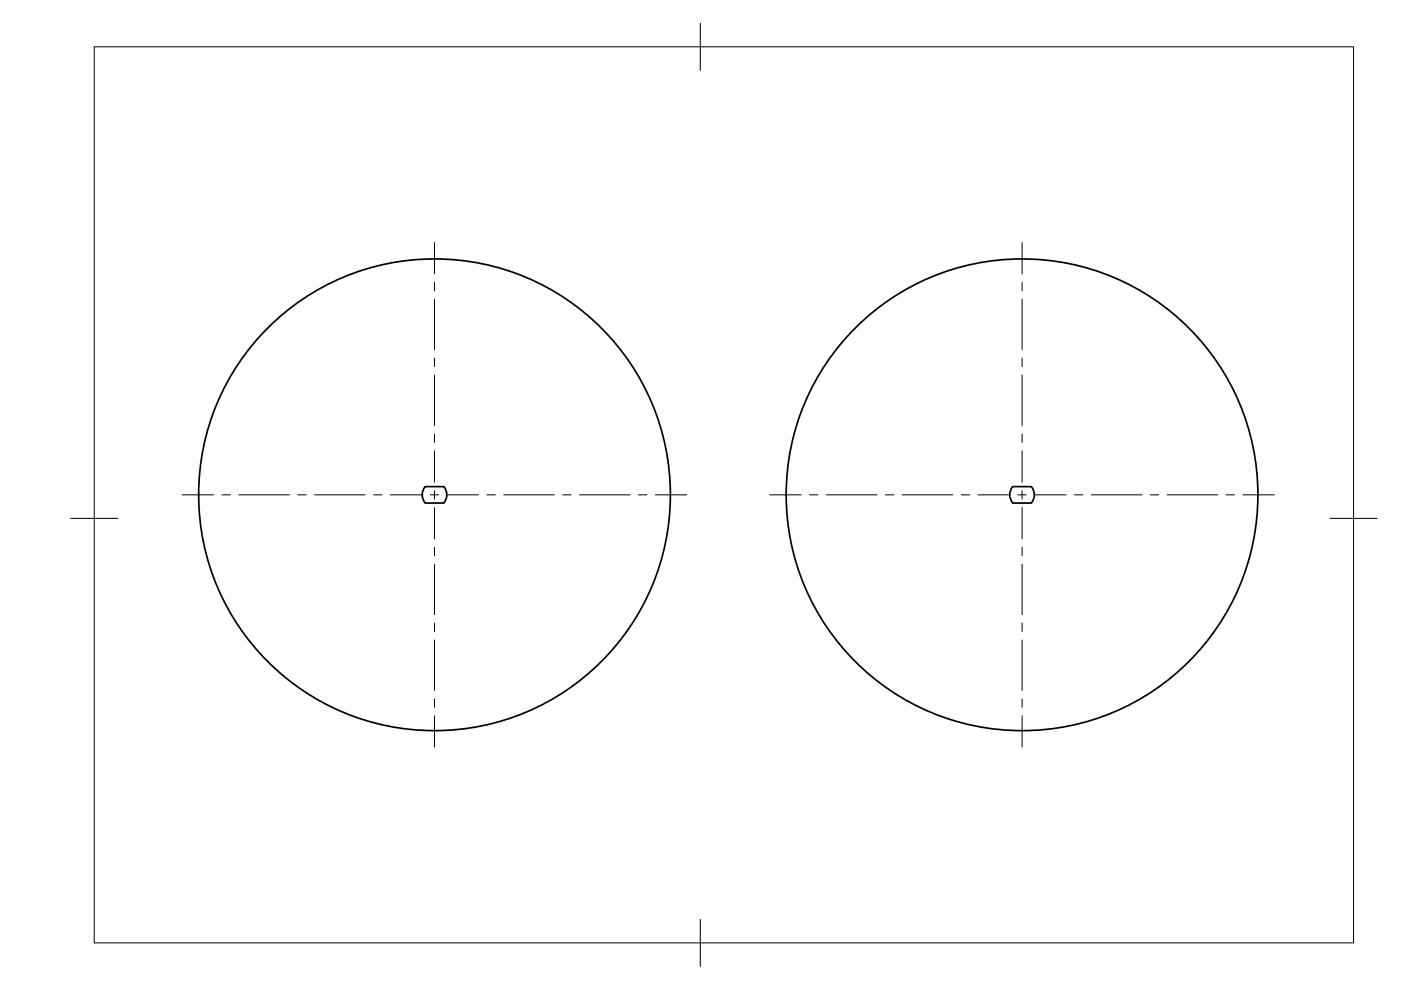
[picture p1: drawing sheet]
<svg xmlns="http://www.w3.org/2000/svg" width="297mm" height="210mm" viewBox="0 0 297 210" stroke-linecap="round" stroke-linejoin="round" font-family="sans-serif">
<!-- layer: Visible -->
<g fill="none" stroke="#000" stroke-width=".36">
<path d="M90.1 103.2h4a2.61 2.61 0 0 1 0 3.4h-3.9a2.63 2.63 0 0 1-.1-3.4zM218.7 103.2a2.61 2.61 0 0 1 0 3.4M218.7 103.2h-4a2.61 2.61 0 0 0 0 3.4l4 .1"/>
<circle cx="92.1" cy="104.9" r="50"/>
<circle cx="216.7" cy="104.9" r="50"/>
</g>
<!-- layer: BORDER -->
<path d="M20 9.9h267v190h-267zM148.5 4.9v10M15 109.9h10M282 109.9h10M148.5 194.9v10" fill="none" stroke="#000" stroke-width=".21"/>
<!-- layer: Smart Centers -->
<g fill="none" stroke="#000" stroke-width=".21">
<path d="M92.1 51.4v6.7M92.1 59.9v1.8M216.7 51.4v6.7M216.7 59.9v1.8M92.1 63.4v10.7M92.1 75.9v1.8M92.1 79.5v10.7M216.7 63.4v10.7M216.7 75.9v1.8M216.7 79.5v10.7M92.1 92v1.8M92.1 95.6v6.6"/>
<path d="M216.7 92v1.8M216.7 95.6v6.6M38.6 104.9h6.7M47.1 104.9h1.8M50.6 104.9h10.7M63.1 104.9h1.8M66.7 104.9h10.7M79.2 104.9h1.8M82.8 104.9h6.6M91.2 104.9h1.8M92.1 104v1.8M92.1 107.6v6.7"/>
<path d="M92.1 116v1.8M92.1 119.6v10.7M94.8 104.9h6.7M103.2 104.9h1.8M106.8 104.9h10.7M119.3 104.9h1.8M122.9 104.9h10.7M135.4 104.9h1.8M139 104.9h6.6M163.2 104.9h6.7M171.6 104.9h1.8M175.2 104.9h10.7"/>
<path d="M187.7 104.9h1.8M191.3 104.9h10.7M203.8 104.9h1.8M207.3 104.9h6.7M215.8 104.9h1.8M216.7 104v1.8M216.7 107.6v6.7M216.7 116v1.8M216.7 119.6v10.7M219.4 104.9h6.6M227.8 104.9h1.8M231.4 104.9h10.7"/>
<path d="M243.9 104.9h1.8M247.5 104.9h10.7M260 104.9h1.7M263.5 104.9h6.7M92.1 132.1v1.8M92.1 135.7v10.7M216.7 132.1v1.8M216.7 135.7v10.7M92.1 148.2v1.8M92.1 151.8v6.6M216.7 148.2v1.8M216.7 151.8v6.6"/>
</g>
</svg>
